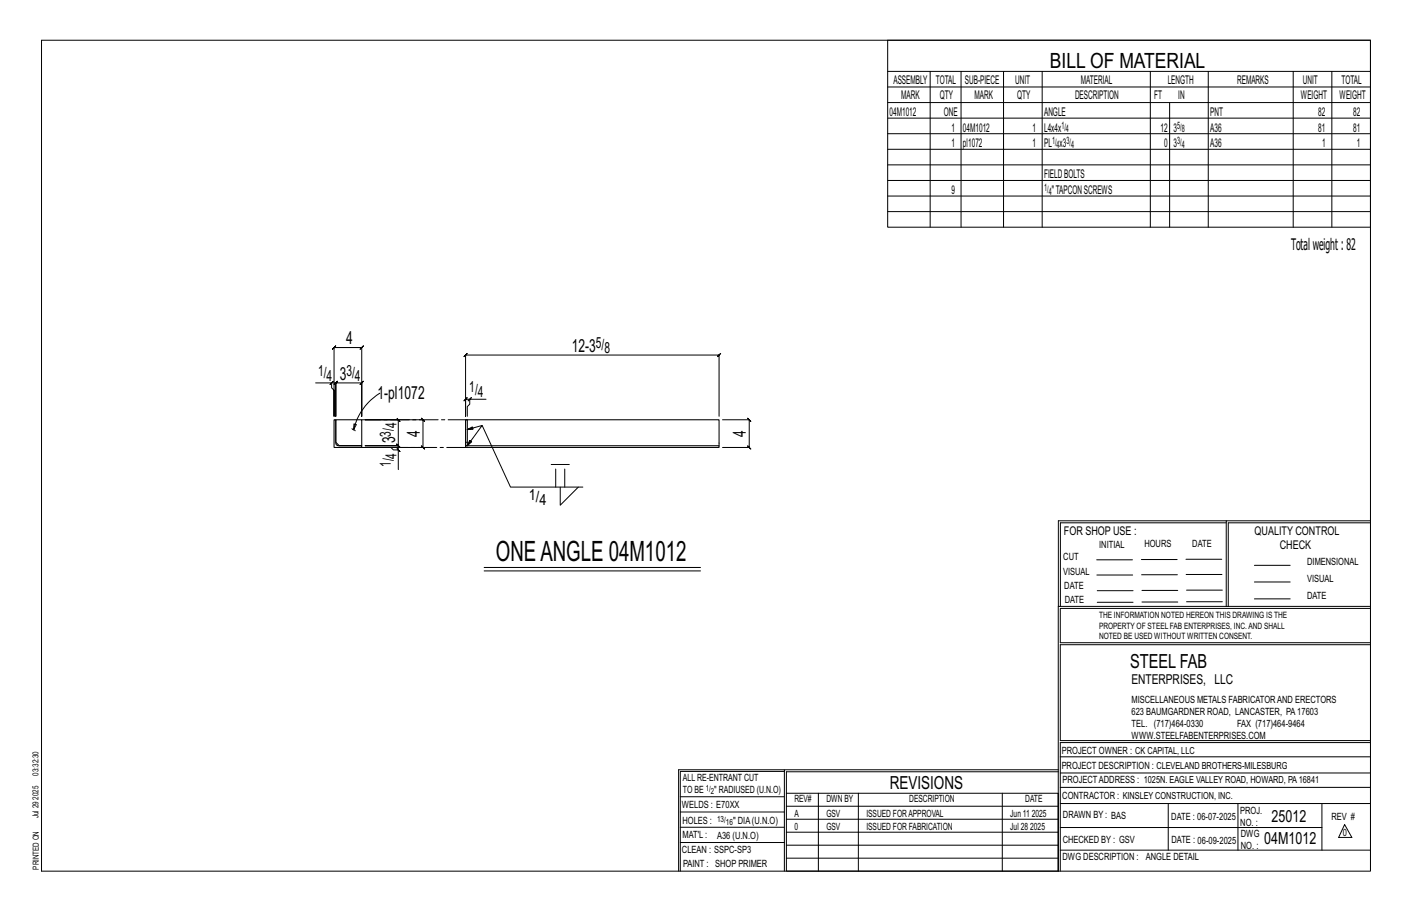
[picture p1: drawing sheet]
<svg xmlns="http://www.w3.org/2000/svg" width="432mm" height="279mm" viewBox="0 0 432 279" stroke-linecap="round" stroke-linejoin="round" font-family="sans-serif">
<defs><g id="words">
<text font-size="8.6" x="151.6" y="171.5">ONEANGLE 04M1012</text>
<text font-size="6.4" x="321.1" y="20.7">BILL OF MATERIAL</text>
<text font-size="5.9" x="345.6" y="204.1">STEEL FAB</text>
<g font-size="5.5">
<text x="105.9" y="105.3">4</text>
<text x="174.9" y="107.5">12-3</text>
<text x="103.9" y="116.1">3</text>
<text x="115.5" y="121.9">1-pl1072</text>
<text x="120.8" y="135.5" transform="rotate(-90 120.8 135.5)">3</text>
<text x="128.4" y="133.6" transform="rotate(-90 128.4 133.6)">4</text>
<text x="228.1" y="133.6" transform="rotate(-90 228.1 133.6)">4</text>
<text x="272.2" y="241.1">REVISIONS</text>
</g>
<g font-size="5.1">
<text x="388.9" y="251.3">25012</text>
<text x="386.6" y="258.1">04M1012</text>
</g>
<text font-size="4.9" x="394.8" y="76.4">Totalweight : 82</text>
<g font-size="4.7">
<text x="182.2" y="106.3">5/</text>
<text x="184.9" y="108">8</text>
<text x="97.3" y="114.8">1/</text>
<text x="99.9" y="116.5">4</text>
<text x="105.9" y="114.8">3/</text>
<text x="108.5" y="116.5">4</text>
<text x="143.5" y="119.8">1/</text>
<text x="146.1" y="121.5">4</text>
<text x="121.2" y="130.8" transform="rotate(-90 121.2 130.8)">4</text>
<text x="119.6" y="133.4" transform="rotate(-90 119.6 133.4)">3/</text>
<text x="119.6" y="142.8" transform="rotate(-90 119.6 142.8)">1/</text>
<text x="121.2" y="140.2" transform="rotate(-90 121.2 140.2)">4</text>
<text x="161.7" y="152.8">1/</text>
<text x="165" y="154.4">4</text>
</g>
<text font-size="4.2" x="346" y="209.1">ENTERPRISES, LLC</text>
<g font-size="3.7">
<text x="273.2" y="25.6">ASSEMBLY</text>
<text x="286.2" y="25.6">TOTAL</text>
<text x="295.1" y="25.6">SUB-PIECE</text>
<text x="310.4" y="25.6">UNIT</text>
<text x="330.5" y="25.6">MATERIAL</text>
<text x="357.1" y="25.6">LENGTH</text>
<text x="378.3" y="25.6">REMARKS</text>
<text x="398.4" y="25.6">UNIT</text>
<text x="410.2" y="25.6">TOTAL</text>
<text x="272.1" y="35.5">04M1012</text>
<text x="275.6" y="30.4">MARK</text>
<text x="287.4" y="30.4">QTY</text>
<text x="288.6" y="35.5">ONE</text>
<text x="298" y="30.4">MARK</text>
<text x="311" y="30.4">QTY</text>
<text x="319.3" y="35.5">ANGLE</text>
<text x="328.7" y="30.4">DESCRIPTION</text>
<text x="353" y="30.4">FT</text>
<text x="360.3" y="30.4">IN</text>
<text x="370.1" y="35.5">PNT</text>
<text x="397.8" y="30.4">WEIGHT</text>
<text x="403.2" y="35.5">82</text>
<text x="409.6" y="30.4">WEIGHT</text>
<text x="413.8" y="35.5">82</text>
<text x="290.9" y="40.2">1</text>
<text x="294.5" y="40.2">04M1012</text>
<text x="315.8" y="40.2">1</text>
<text x="319.3" y="40.2">L4x4x</text>
<text x="354.9" y="40.2">12</text>
<text x="358.9" y="40.2">3</text>
<text x="370.1" y="40.2">A36</text>
<text x="403.2" y="40.2">81</text>
<text x="413.8" y="40.2">81</text>
<text x="290.9" y="45">1</text>
<text x="294.5" y="45">pl1072</text>
<text x="315.8" y="45">1</text>
<text x="319.3" y="45">PL x3</text>
<text x="356" y="45">0</text>
<text x="358.9" y="45">3</text>
<text x="370.1" y="45">A36</text>
<text x="404.3" y="45">1</text>
<text x="415" y="45">1</text>
<text x="290.9" y="59.3">9</text>
<text x="319.3" y="54.5">FIELDBOLTS</text>
<text x="321.6" y="59.3">&quot;TAPCONSCREWS</text>
<text x="325.3" y="163.4">FOR SHOP USE :</text>
<text x="383.7" y="163.4">QUALITY CONTROL</text>
<text x="391.4" y="167.8">CHECK</text>
</g>
<g font-size="3.1">
<text x="324.6" y="39.4">1/</text>
<text x="326" y="40.5">4</text>
<text x="360" y="39.4">5/</text>
<text x="361.4" y="40.5">8</text>
<text x="321.7" y="44.1">1/</text>
<text x="323.1" y="45.3">4</text>
<text x="326.1" y="44.1">3/</text>
<text x="327.5" y="45.3">4</text>
<text x="360" y="44.1">3/</text>
<text x="361.4" y="45.3">4</text>
<text x="319.3" y="58.4">1/</text>
<text x="320.7" y="59.5">4</text>
<text x="336.2" y="167.4">INITIAL</text>
<text x="350" y="167.1">HOURS</text>
<text x="364.6" y="167.2">DATE</text>
<text x="325.2" y="171.3">CUT</text>
<text x="399.8" y="172.8">DIMENSIONAL</text>
<text x="325.1" y="175.8">VISUAL</text>
<text x="399.8" y="177.9">VISUAL</text>
<text x="325.5" y="180">DATE</text>
<text x="325.7" y="184.4">DATE</text>
<text x="399.8" y="183.1">DATE</text>
<text x="346" y="215">MISCELLANEOUS METALS FABRICATORAND ERECTORS</text>
<text x="346" y="218.6">623 BAUMGARDNER ROAD, LANCASTER, PA17603</text>
<text x="346" y="225.8">WWW.STEELFABENTERPRISES.COM</text>
<text x="346" y="222.2">TEL. (717)464-0330</text>
<text x="378.3" y="222.2">FAX (717)464-9464</text>
<text x="324.7" y="230.5">PROJECT OWNER : CK CAPITAL, LLC</text>
<text x="208.8" y="238.8">ALL RE-ENTRANT CUT</text>
<text x="324.7" y="235.1">PROJECT DESCRIPTION : CLEVELAND BROTHERS-MILESBURG</text>
<text x="324.9" y="239.5">PROJECTADDRESS : 1025N. EAGLE VALLEY ROAD, HOWARD, PA16841</text>
<text x="208.8" y="242.5">TO BE</text>
<text x="218.4" y="242.5">&quot; RADIUSED (U.N.O)</text>
<text x="242.9" y="245.3">REV#</text>
<text x="252.7" y="245.3">DWN BY</text>
<text x="278.1" y="245.3">DESCRIPTION</text>
<text x="313.5" y="245.3">DATE</text>
<text x="324.9" y="244.2">CONTRACTOR : KINSLEY CONSTRUCTION, INC.</text>
<text x="208.5" y="247">WELDS : E70XX</text>
<text x="208.7" y="251.7">HOLES :</text>
<text x="224.2" y="251.8">&quot; DIA(U.N.O)</text>
<text x="242.9" y="249.9">A</text>
<text x="252.7" y="249.9">GSV</text>
<text x="264.9" y="249.9">ISSUED FORAPPROVAL</text>
<text x="309" y="249.9">Jun 11</text>
<text x="315.5" y="249.9">2025</text>
<text x="325.1" y="250">DRAWN BY : BAS</text>
<text x="358.2" y="250.5">DATE : 06-07-2025</text>
<text x="379.3" y="248.9">PROJ.</text>
<text x="407.2" y="250.5">REV #</text>
<text x="208.7" y="256.3">MAT'L :</text>
<text x="219.3" y="256.4">A36 (U.N.O)</text>
<text x="242.9" y="253.8">0</text>
<text x="252.7" y="253.8">GSV</text>
<text x="264.9" y="253.8">ISSUED FOR FABRICATION</text>
<text x="309" y="253.8">Jul 28</text>
<text x="315" y="253.8">2025</text>
<text x="325" y="257.6">CHECKED BY : GSV</text>
<text x="358.3" y="257.7">DATE : 06-09-2025</text>
<text x="379.3" y="252.5">NO. :</text>
<text x="379.5" y="255.9">DWG</text>
<text x="410.6" y="255.5">0</text>
<text x="208.6" y="260.7">CLEAN : SSPC-SP3</text>
<text x="324.9" y="262.9">DWG DESCRIPTION :</text>
<text x="350.4" y="263">ANGLE DETAIL</text>
<text x="379.5" y="259.5">NO. :</text>
<text x="208.9" y="265">PAINT : SHOP PRIMER</text>
</g>
<g font-size="2.7">
<text x="336.1" y="189">THE INFORMATION NOTED HEREON THIS DRAWING IS THE</text>
<text x="336.1" y="195.4">NOTED BE USED WITHOUT WRITTEN CONSENT.</text>
<text x="336.1" y="192.2">PROPERTY OF STEEL FAB ENTERPRISES, INC.AND SHALL</text>
</g>
<g font-size="2.6">
<text x="215.9" y="241.8">1/</text>
<text x="217.4" y="242.7">2</text>
<text x="219.3" y="251.1">13/</text>
<text x="222" y="252.1">16</text>
</g>
<g font-size="2.5">
<text x="11.7" y="237.1" transform="rotate(-90 11.7 237.1)">03:32:30</text>
<text x="11.8" y="244.4" transform="rotate(-90 11.8 244.4)">2025</text>
<text x="11.8" y="250.1" transform="rotate(-90 11.8 250.1)">Jul 29</text>
<text x="11.9" y="265.8" transform="rotate(-90 11.9 265.8)">PRINTED ON</text>
</g>
</g></defs>
<g fill="none" stroke="#000" stroke-width=".31">
<path d="M12.7 12.3h406.4v254h-406.4zM271.5 12.3h147.6v57.2h-147.6zM271.5 21.8h147.6M271.5 26.6h147.6M271.5 31.4h147.6M271.5 36.1h147.6M284.5 21.8v47.7M293.9 21.8v47.7M306.9 21.8v47.7M318.7 21.8v47.7M351.8 21.8v47.7M357.7 31.4v38.1"/>
<path d="M369.5 21.8v47.7M395.5 21.8v47.7M407.3 21.8v47.7M271.5 40.9h147.6M271.5 45.6h147.6M271.5 50.4h147.6M271.5 55.2h147.6M271.5 59.9h147.6M271.5 64.7h147.6M96.5 117h4.9v1.5l.8 .8v8v-21.1l-.5 .5 1-1-.5 .5h8.4l-.5 .5 1-1-.5 .5v21.1v-10.3l.5-.5-1 1 .5-.5h-7.9l.5-.5-1 1 .5-.5v10.3v-10.3l.5-.5-1 1 .5-.5h-1.3M101.4 117l-.5 .5 1-1zM107.6 131l.5 .4"/>
<path d="M108.1 131.4l.5 .3M108.3 129.6l.7 .2-.9 1.6zM116.2 120.2a18 18 0 0 0-8.1 11.2M121.3 137l1 1zM121.8 137.5v-1.2l.5 .5-1-1 .5 .5h-10.1h10.1l.5 .5-1-1 .5 .5v-8l.5 .5-1-1 .5 .5h-10.1h17.6l-.5-.5 1 1-.5-.5v8.5l-.5-.5 1 1-.5-.5h-17.6h7.9l.7 .7h1.5v6.1M142.9 131.3l1.7-.1-.2-.7-1.5 .8 4.5-1.2-4.5 6.2 .7-1.7 .6 .5-1.3 1.2M143.2 122.6l1-1zM143.7 122.1h-1.3l.5-.5-1 1 .5-.5v5.2v-18.8l-.5 .5 1-1-.5 .5h77.5l-.5 .5 1-1-.5 .5v18.8M147.4 130.1l8.7 18.8h22.1M148.6 122.1h-4.9v1.5l-.8 .7v3M221 128.3h8.1l-.5-.5 1 1-.5-.5v8.5l-.5-.5 1 1-.5-.5h-8.1M168.6 142h5.5"/>
<path d="M169.9 143.4v5.5M171.3 148.9v5.5l5.6-5.5M172.7 143.4v5.5M375 159.8h-50.7v25.6M375 159.2h-51.3l-.1 107.1M419.1 159.2h-44.1v26.2M419.1 159.8h-43.5v25.6M148.1 173.5h66.1M148.1 174.5h66.1M335.4 171.1h10.9M335.4 175.8h11M349 171h11"/>
<path d="M349.1 175.7h11M362.7 171h10.9M362.7 175.6h11M383.6 172.8h11M383.6 177.9h11M323.7 185.4h95.4M335.5 184.1h11M335.5 180.6h11M349.2 184h11M349.2 180.5h11M362.9 180.4h10.9M362.9 184h10.9"/>
<path d="M383.6 183.1h11M419.1 186h-94.9v10.5h94.9M419.1 197.1h-94.9v29.3h94.9v.6h-94.9v39.3M239.9 235.8h-31.9v30.5M239.9 235.3h-32.4v31M323.6 235.3h-83.7v31M323.6 235.9h-83.1v6.6M324.2 236.3h94.9M324.2 231.4h94.9M208 252.9h31.9M208 257.5h31.9M208 243.6h31.9"/>
<path d="M208 248.2h31.9M240.5 242.5h83.1v23.8h-83.1zM240.5 258.4h83.1M240.5 254.4h83.1M240.5 250.4h83.1M240.5 246.5h83.1M250.3 242.5v23.8M262.5 242.5v23.8M306.5 242.5v23.8M324.2 253h80.1M324.2 245.6h94.9M324.2 259.9h94.9"/>
<path d="M324.2 240.7h94.9M357.3 245.6v14.3M378.6 245.6v14.3M404.3 245.6v14.3M411.2 252.1l2.2 3.9h-4zM240.5 262.3h83.1"/>
</g>
<path d="M102.2 128.3h.5v7.2a.79 .79 0 0 0 .8 .8h7.1v.5h-8.4zM102.7 128.3h7.9v8h-6.9l-1-1.1zM142.4 128.3h.5v8h-.5zM142.4 136.3h77.5v.5h-77.5zM142.9 128.3h77v8" fill="none" stroke="#000" stroke-width=".32"/>
<path d="M142.9 135.2h-.5" fill="none" stroke="#000" stroke-width=".31" stroke-dasharray="2 1.4"/>
<path d="M110.6 128.3h32.3M142.4 136.8h-31.8" fill="none" stroke="#000" stroke-width=".31" stroke-dasharray="5.8 1 1 1"/>
<use href="#words"/>
</svg>
